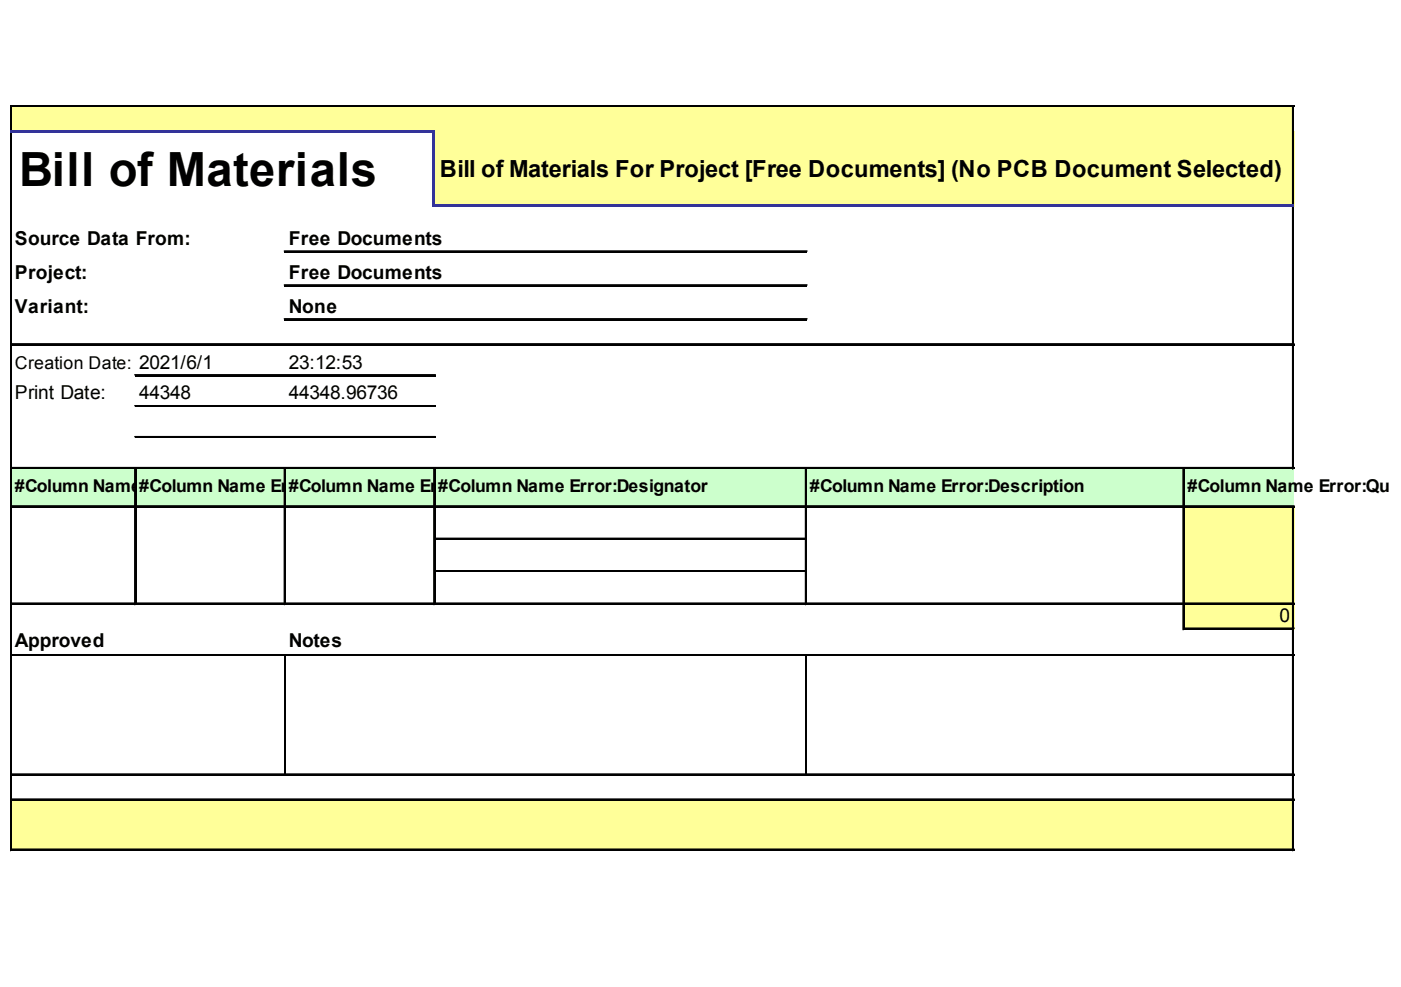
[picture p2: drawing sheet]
<svg xmlns="http://www.w3.org/2000/svg" width="287mm" height="202mm" viewBox="0 0 287 202" stroke-linecap="round" stroke-linejoin="round" font-family="sans-serif">
<defs><g id="words">
<text font-size="9.7" x="4" y="38.1">Bill of Materials</text>
<text font-size="4.8" x="90" y="36.2">Bill of Materials For Project [Free Documents] (No PCB Document Selected)</text>
<g font-size="3.9">
<text x="3" y="50.1">Source Data From:</text>
<text x="59.1" y="50.1">Free Documents</text>
<text x="3" y="57.1">Project:</text>
<text x="59.1" y="57.1">Free Documents</text>
<text x="3" y="64">Variant:</text>
<text x="59.1" y="64">None</text>
<text x="59.1" y="75.5">23:12:53</text>
<text x="3" y="81.8">Print Date:</text>
<text x="28.5" y="81.8">44348</text>
<text x="59.1" y="81.8">44348.96736</text>
<text x="261.9" y="127.4">0</text>
<text x="3" y="132.5">Approved</text>
<text x="59.1" y="132.5">Notes</text>
</g>
<g font-size="3.6">
<text x="3" y="75.5">Creation Date: 2021/6/1</text>
<text x="3" y="100.9">#Column Name</text>
<text x="28.5" y="100.9">#Error:Fn Narint Er</text>
<text x="30.6" y="100.9">Columootpme</text>
<text x="59" y="100.9">ror:Comment</text>
<text x="59.1" y="100.9">#Column Name Er</text>
<text x="89.6" y="100.9">ror:LibRef</text>
<text x="89.7" y="100.9">#Column Name Error:Designator</text>
<text x="165.8" y="100.9">#Column Name Error:Description</text>
<text x="243.1" y="100.9">#Column Name Error:Quan</text>
</g>
</g></defs>
<g fill="#ff9">
<path d="M2.4 21.8h262.5v5.5h-262.5z"/>
<path d="M88.8 27h176.1v15.4h-176.1z"/>
</g>
<path d="M2.4 95.8h262.5v8.1h-262.5z" fill="#cfc"/>
<g fill="#ff9">
<path d="M242.2 103.6h22.7v7h-22.7z"/>
<path d="M242.2 110.3h22.7v6.9h-22.7z"/>
<path d="M242.2 116.9h22.7v6.9h-22.7z"/>
<path d="M242.2 123.5h22.7v5.5h-22.7z"/>
<path d="M2.4 163.7h262.5v10.5h-262.5z"/>
</g>
<path d="M2.1 21.5v5.2M2.3 21.5v5.2M264.6 21.8v20M264.8 21.8v20" fill="none" stroke="#000" stroke-width=".3"/>
<path d="M88.5 27.3h.6v15.1h-.6z" fill="#339"/>
<g fill="none" stroke="#000" stroke-width=".3">
<path d="M2.1 27.3v146.9M2.3 27.3v146.9M2.4 21.5h262.5M2.4 21.7h262.5M264.6 42.4v53.7M264.8 42.4v53.7M27.6 96.1v27.7M27.7 96.1v27.7M58.2 96.1v27.7M58.4 96.1v27.7M88.8 96.1v27.7M89 96.1v27.7"/>
<path d="M164.9 96.1v27.7M165.1 96.1v27.7M242.2 96.1v32.9M242.4 96.1v32.9M264.6 103.9v70.3M264.8 103.9v70.3M58.4 134.4v24.1M165.1 134.4v24.1"/>
</g>
<g fill="#339">
<path d="M2.1 26.7h87v.6h-87z"/>
<path d="M89.1 41.8h175.8v.6h-175.8z"/>
</g>
<g fill="none" stroke="#000" stroke-width=".3">
<path d="M58.2 51.4h107M58.2 51.6h107M58.2 58.4h107M58.2 58.5h107M2.4 70.4h262.5M2.4 70.6h262.5M27.6 76.8h61.5M27.6 76.9h61.5M58.2 65.3h107M58.2 65.4h107M2.4 95.8h262.5M2.4 95.9h262.5"/>
<path d="M27.6 83.1h61.5M27.6 83.2h61.5M27.6 89.4h61.5M27.6 89.6h61.5M2.4 103.6h262.5M2.4 103.8h262.5M89.1 110.3h75.8M89.1 110.4h75.8M89.1 116.9h75.8M89.1 117h75.8M2.4 123.5h262.5M2.4 123.7h262.5"/>
<path d="M2.4 134.1h262.5M2.4 134.2h262.5M242.5 128.7h22.4M242.5 128.8h22.4M2.4 158.5h262.5M2.4 158.7h262.5M2.4 163.7h262.5M2.4 163.8h262.5M2.4 173.9h262.5M2.4 174.1h262.5"/>
</g>
<use href="#words"/>
</svg>
